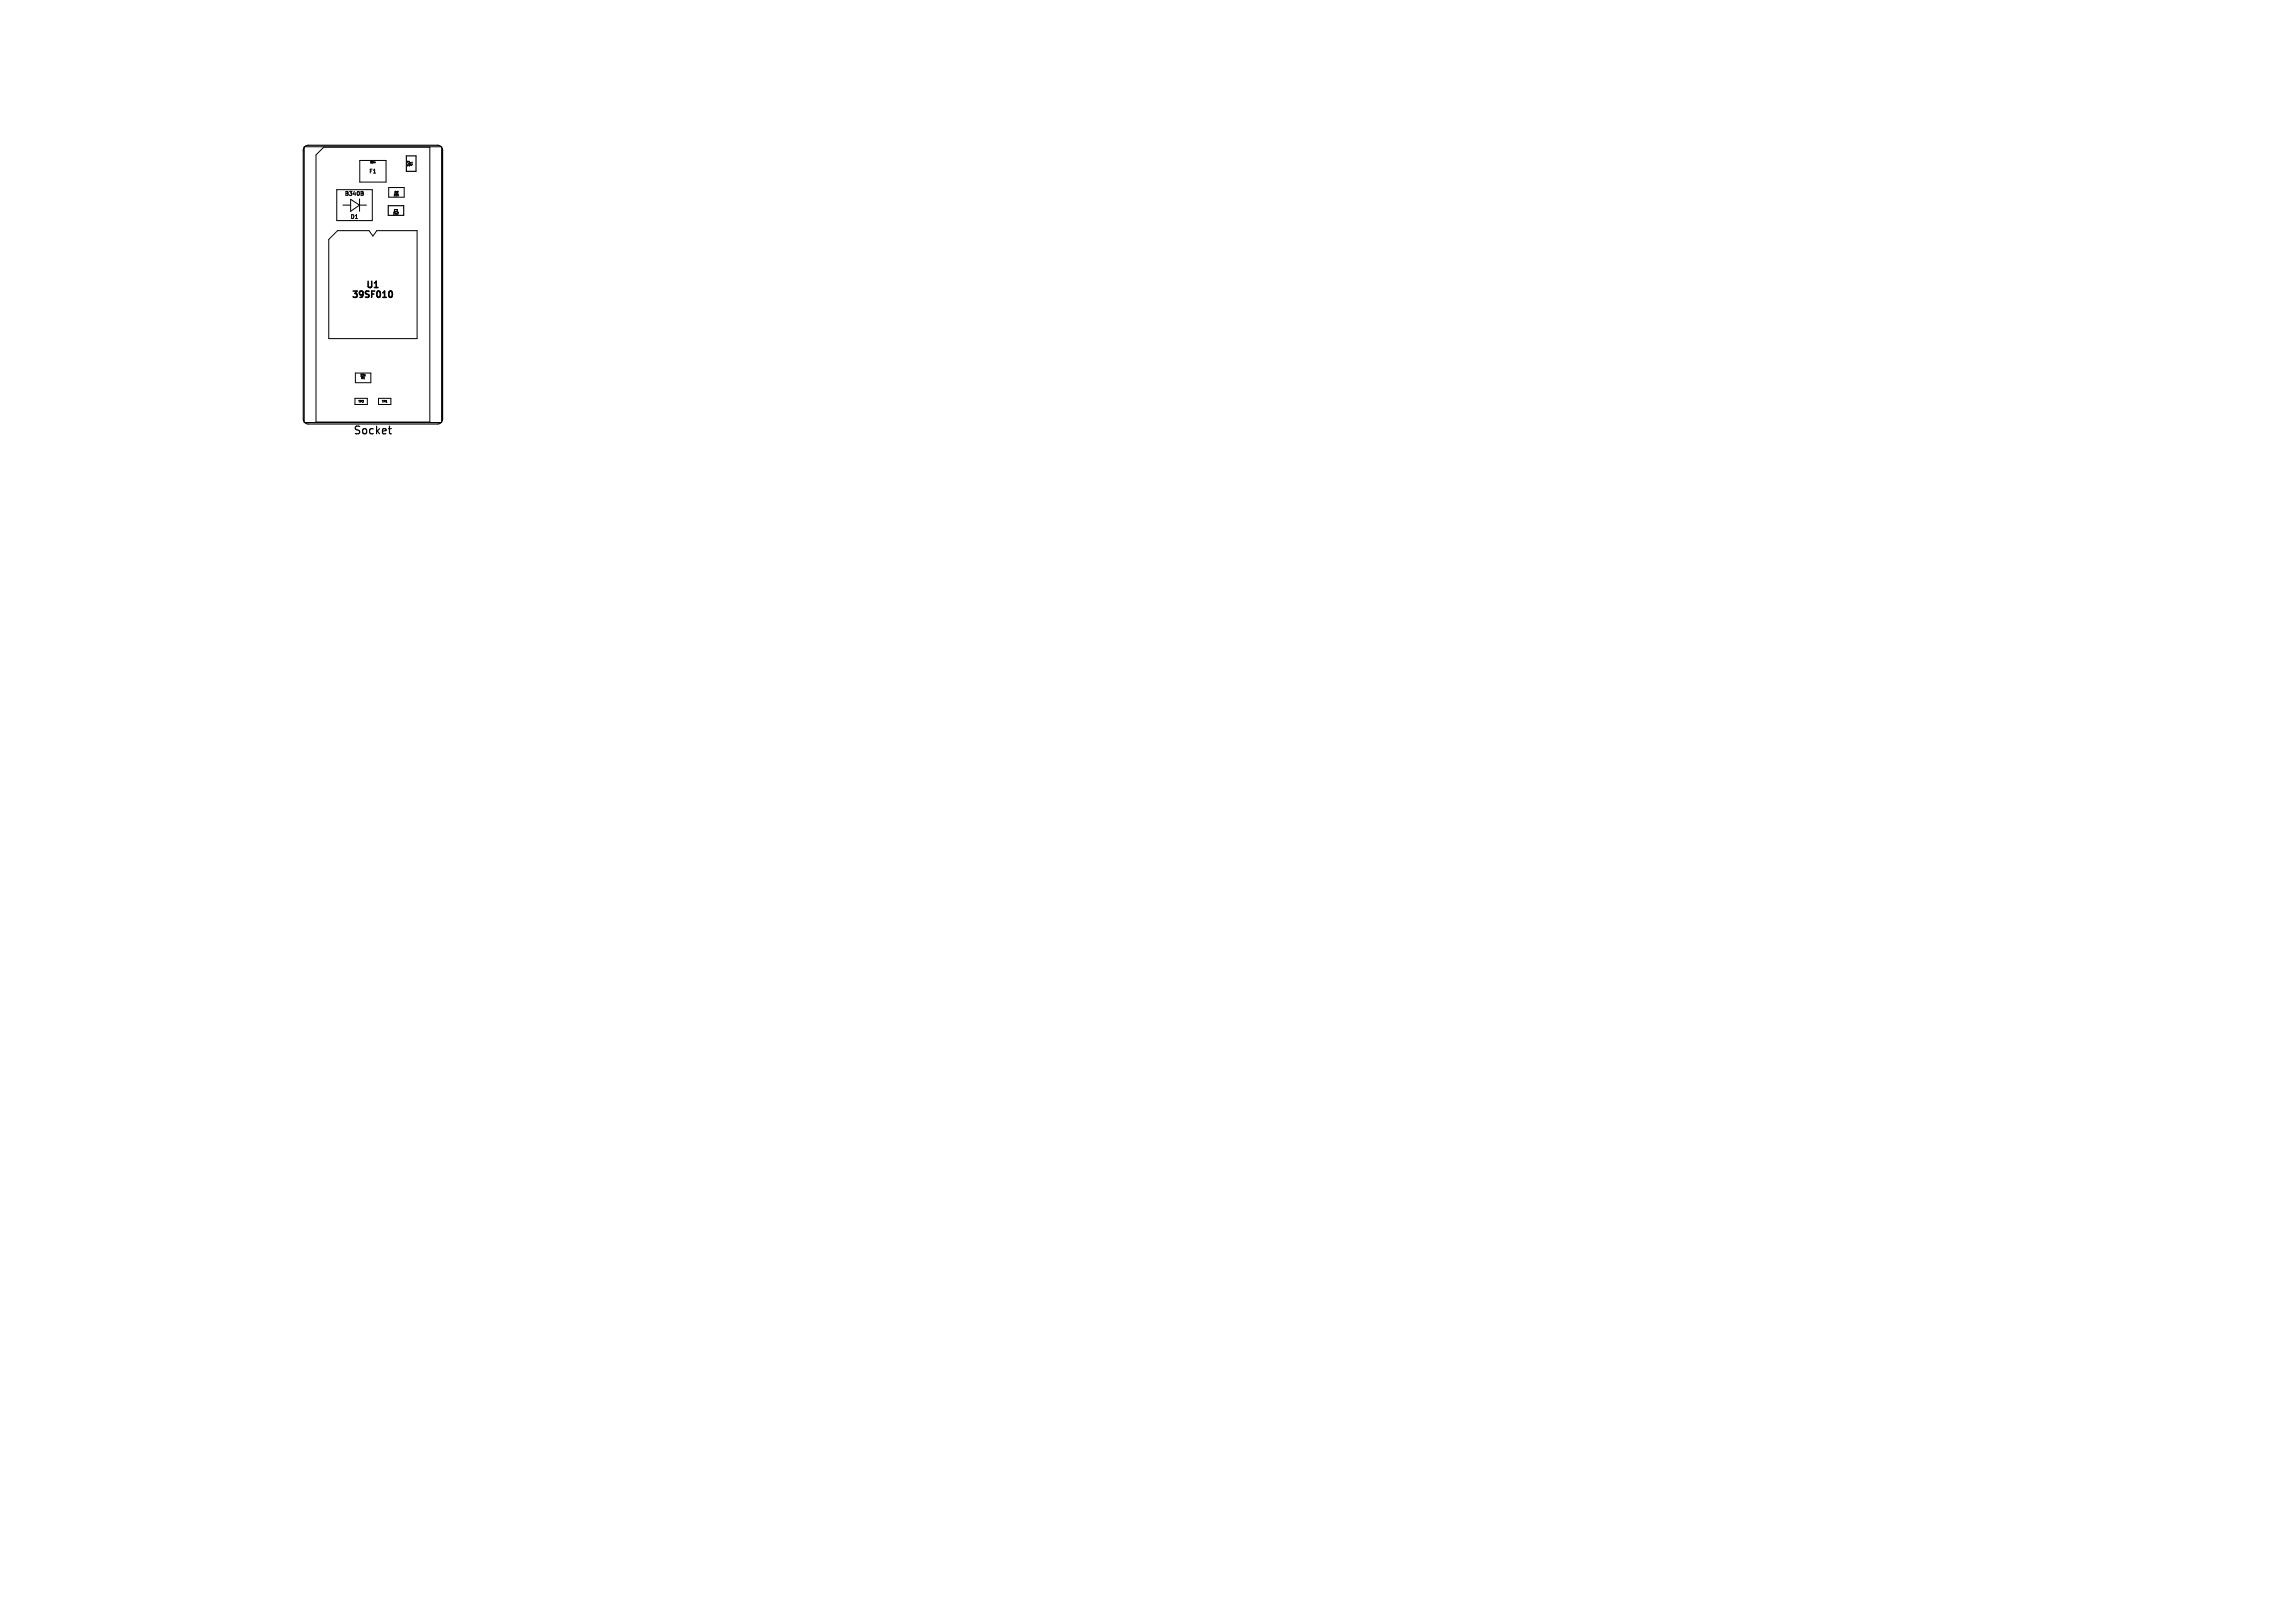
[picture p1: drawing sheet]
<svg xmlns="http://www.w3.org/2000/svg" width="297mm" height="210mm" viewBox="0 0 297 210" stroke-linecap="round" stroke-linejoin="round" font-family="sans-serif">
<defs><g id="words">
<text font-size="1.4" x="45.7" y="56.4">Socket</text>
<g font-size="1.1">
<text x="45.4" y="38.8">39SF010</text>
<text x="47.3" y="37.5">U1</text>
</g>
<g font-size=".7">
<text x="47.7" y="22.6">F1</text>
<text x="44.5" y="25.5">B340B</text>
<text x="45.3" y="28.5">D1</text>
</g>
<g font-size=".4">
<text x="53.1" y="21.6" transform="rotate(-90 53.1 21.6)">2u2</text>
<text x="53.4" y="21.5" transform="rotate(-90 53.4 21.5)">C1</text>
<text x="50.8" y="27.8">2u2</text>
<text x="50.9" y="25.4">22k</text>
<text x="50.9" y="27.4">C2</text>
<text x="51" y="25.1">R2</text>
<text x="46.3" y="52.1">TP2</text>
<text x="46.6" y="48.8">22k</text>
<text x="46.7" y="49.1">R1</text>
<text x="49.4" y="52.1">TP1</text>
</g>
</g></defs>
<path d="M48.5 37.2h.4M50.4 37.8l.1-.1a.43 .43 0 0 1 .3 .4 .43 .43 0 0 1-.3 .4l-.1-.2" fill="none" stroke="#000" stroke-width=".2"/>
<g fill="none" stroke="#000" stroke-width=".13">
<path d="M39.4 19h17.7v35.7h-17.7zM41.9 19.1h13.7v35.5h-14.7v-34.5zM42.5 31l1.2-1.2h4.1l.5 .8 .5-.8h5.2v14h-11.5zM43.6 24.5h4.6v4h-4.6zM44.4 26.5h1M45.4 25.8l1.1 .7-1.1 .8zM46.5 25.7v1.6M46.5 26.5h.9M46.6 20.8h3.4v2.8h-3.4zM46.9 25l.1 .1-.1 .2M46.9 24.8v.2M48 21h.1"/>
<path d="M48 21v.1M48.1 21v.1M48.1 20.9h.1M48.1 21.1h.1M48.1 20.9v.1M48.2 21h.1M48.2 21l-.1 .1M48.2 21v.1M48.2 21.1h.1M48.2 20.9h.1M48.2 20.9v.1M48.3 20.9v.1"/>
<path d="M48.3 21.1h-.1M48.3 21h.1M48.3 21v.1M48.4 21h.1M48.4 21v.1M48.5 21.1v-.2l.1 .2M48.5 21h.1M50.3 24.3h2v1.2h-2zM51.4 27.7h.2M51.5 27.5v.1M52.8 20.9h.1M53 20.9v.1"/>
<path d="M45.9 51.5h1.6v.8h-1.6zM46 48.3h2v1.2h-2zM49 51.5h1.6v.8h-1.6z"/>
</g>
<path d="M39.4 19l.5-.2h16.7l.3 .1 .3 .2 .1 .3v34.8l-.1 .3-.2 .3-.4 .1h-16.7l-.3-.1-.3-.2-.1-.4v-34.8zM50.2 26.6h2v1.3h-2zM52.6 20.2h1.2v2h-1.2z" fill="none" stroke="#000" stroke-width=".15"/>
<use href="#words"/>
</svg>
